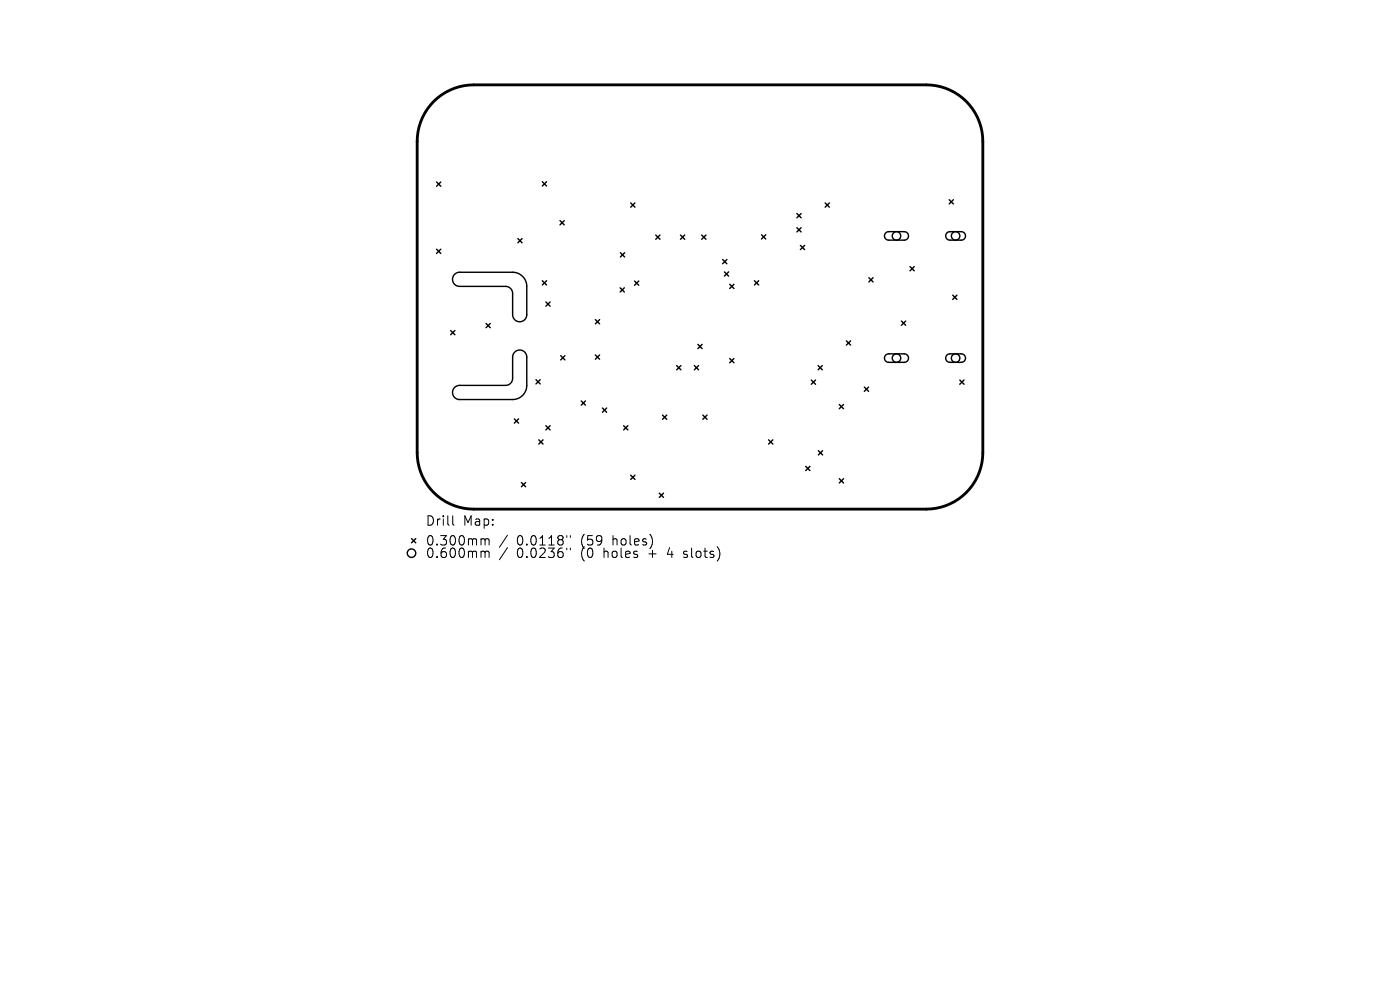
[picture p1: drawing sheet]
<svg xmlns="http://www.w3.org/2000/svg" width="297mm" height="210mm" viewBox="0 0 297 210" stroke-linecap="round" stroke-linejoin="round" font-family="sans-serif">
<defs><g id="words">
<g font-size="2.8">
<text x="90.2" y="111.8">Drill</text>
<text x="98.2" y="111.8">Map:</text>
<text x="90.2" y="116">0.300mm</text>
<text x="90.2" y="118.6">0.600mm</text>
<text x="109.6" y="116">0.0118&quot;</text>
<text x="109.6" y="118.6">0.0236&quot;</text>
<text x="123.4" y="116">(59</text>
<text x="123.4" y="118.6">(0</text>
<text x="128.3" y="118.6">holes</text>
<text x="130.2" y="116">holes)</text>
<text x="138.1" y="118.6">+</text>
<text x="142.3" y="118.6">4</text>
<text x="145.9" y="118.6">slots)</text>
</g>
</g></defs>
<g fill="none" stroke="#000" stroke-width=".3">
<path d="M92.6 38.6l.9 .9M93.5 38.6l-.9 .9M115.1 38.6l.9 .9M116 38.6l-.9 .9M92.6 52.9l.9 .9M93.5 52.9l-.9 .9M96.4 58.2l.5-.3 .6-.1h11.3a3 3 0 0 1 3 3v6a1.5 1.5 0 0 1-1.5 1.5 1.5 1.5 0 0 1-1.5-1.5v-4.5a1.5 1.5 0 0 0-1.5-1.5h-9.8a1.5 1.5 0 0 1-1.4-1 1.5 1.5 0 0 1 .3-1.6zM109.9 50.6l.9 .9M110.8 50.6l-.9 .9M115.1 59.6l.9 .9M116 59.6l-.9 .9M118.8 46.8l.9 .9"/>
<path d="M119.7 46.8l-.9 .9M131.6 53.6l.9 .9M132.5 53.6l-.9 .9M133.8 43.1l.9 .9M134.6 59.6l.9 .9M134.7 43.1l-.9 .9M135.5 59.6l-.9 .9M139.1 49.9l.9 .9M140 49.9l-.9 .9M144.4 49.9l.9 .9M145.3 49.9l-.9 .9M148.9 49.9l.9 .9"/>
<path d="M149.8 49.9l-.9 .9M153.3 55.1l.9 .9M153.7 57.7l.9 .9M154.2 55.1l-.9 .9M154.6 57.7l-.9 .9M160.1 59.6l.9 .9M161 59.6l-.9 .9M161.6 49.8l.9 .9M162.5 49.8l-.9 .9M169.1 45.3l.9 .9M169.1 48.3l.9 .9M169.8 52.1l.9 .9"/>
<path d="M170 45.3l-.9 .9M170 48.3l-.9 .9M170.7 52.1l-.9 .9M175.1 43.1l.9 .9M176 43.1l-.9 .9M184.3 58.9l.9 .9M185.2 58.9l-.9 .9M187.9 49.4l.6-.3h3.3a.9 .9 0 0 1 .9 .9 .9 .9 0 0 1-.9 .9h-3.3a.9 .9 0 0 1-.8-.5 .9 .9 0 0 1 .2-1zM193.1 56.6l.9 .9M194 56.6l-.9 .9M200.9 49.4l.5-.3h2.5a.9 .9 0 0 1 .9 .9 .9 .9 0 0 1-.9 .9h-2.4a.9 .9 0 0 1-.8-.5 .9 .9 0 0 1 .2-1zM201.4 42.4l.9 .9"/>
<path d="M202.3 42.4l-.9 .9M95.6 70.1l.9 .9M96.5 70.1l-.9 .9M103.1 68.6l.9 .9M104 68.6l-.9 .9M115.8 64.1l.9 .9M116.7 64.1l-.9 .9M118.9 75.4l.9 .9M119.8 75.4l-.9 .9M126.3 67.8l.9 .9M126.3 75.3l.9 .9M127.2 67.8l-.9 .9"/>
<path d="M127.2 75.3l-.9 .9M131.6 61.1l.9 .9M132.5 61.1l-.9 .9M143.6 77.6l.9 .9M144.5 77.6l-.9 .9M147.3 77.6l.9 .9M148.1 73.1l.9 .9M148.2 77.6l-.9 .9M149 73.1l-.9 .9M154.8 60.3l.9 .9M154.8 76.1l.9 .9M155.7 60.3l-.9 .9"/>
<path d="M155.7 76.1l-.9 .9M173.6 77.6l.9 .9M174.5 77.6l-.9 .9M179.6 72.3l.9 .9M180.5 72.3l-.9 .9M187.9 75.3l.6-.2h3.3a.9 .9 0 0 1 .9 .9 .9 .9 0 0 1-.9 .9h-3.3a.9 .9 0 0 1-.8-.6 .9 .9 0 0 1 .2-1zM191.2 68.1l.9 .9M192.1 68.1l-.9 .9M200.9 75.3l.5-.2h2.5a.9 .9 0 0 1 .9 .9 .9 .9 0 0 1-.9 .9h-2.4a.9 .9 0 0 1-.8-.6 .9 .9 0 0 1 .2-1zM202.1 62.6l.9 .9M203 62.6l-.9 .9M96.4 82.2l.5-.3 .6-.1h9.8a1.5 1.5 0 0 0 1.5-1.5v-4.5a1.5 1.5 0 0 1 1.5-1.5 1.5 1.5 0 0 1 1.5 1.5v6a3 3 0 0 1-3 3h-11.3a1.5 1.5 0 0 1-1.4-1 1.5 1.5 0 0 1 .3-1.6z"/>
<path d="M109.1 88.9l.9 .9M110 88.9l-.9 .9M113.7 80.5l.9 .9M114.3 93.3l.9 .9M114.6 80.5l-.9 .9M115.2 93.3l-.9 .9M115.8 90.3l.9 .9M116.7 90.3l-.9 .9M123.3 85.1l.9 .9M124.2 85.1l-.9 .9M127.8 86.6l.9 .9M128.7 86.6l-.9 .9"/>
<path d="M132.3 90.3l.9 .9M133.2 90.3l-.9 .9M140.6 88.1l.9 .9M141.5 88.1l-.9 .9M149.1 88.1l.9 .9M150 88.1l-.9 .9M163.1 93.3l.9 .9M164 93.3l-.9 .9M170.9 98.9l.9 .9M171.8 98.9l-.9 .9M172.1 80.6l.9 .9M173 80.6l-.9 .9"/>
<path d="M173.6 95.6l.9 .9M174.5 95.6l-.9 .9M178.1 85.8l.9 .9M179 85.8l-.9 .9M183.4 82.1l.9 .9M184.3 82.1l-.9 .9M203.6 80.6l.9 .9M204.5 80.6l-.9 .9M87.3 114.3l.9 .9M88.2 114.3l-.9 .9M110.6 102.4l.9 .9M111.5 102.4l-.9 .9"/>
<path d="M133.8 100.8l.9 .9M134.7 100.8l-.9 .9M139.9 104.6l.9 .9M140.8 104.6l-.9 .9M178.1 101.6l.9 .9M179 101.6l-.9 .9"/>
<circle cx="190.2" cy="50" r=".9"/>
<circle cx="202.7" cy="50" r=".9"/>
<circle cx="190.2" cy="76" r=".9"/>
<circle cx="202.7" cy="76" r=".9"/>
<circle cx="87.3" cy="117.3" r=".9"/>
</g>
<path d="M92 21.5a12 12 0 0 1 8.5-3.5h96a12 12 0 0 1 12 12v66a12 12 0 0 1-12 12h-96a12 12 0 0 1-12-12v-66a12 12 0 0 1 3.5-8.5z" fill="none" stroke="#000" stroke-width=".6"/>
<g fill="none" stroke="#000" stroke-width=".21">
<path d="M96 109.4v1.7l.3 .3M102.3 114.3h.3l.3 .3M102.3 116.9l.5 .1 .1 .2M102.9 114.6l.3-.3 .5 .1 .1 1.2M102.9 114.6v1M102.9 117.2v1.1M102.9 117.2l.3-.3 .5 .1 .1 1.3M107.7 113.5l-1.7 2.6M107.7 116.2l-1.7 2.5M120.2 113.6v.4M120.2 116.3v.3M121 113.6v.4"/>
<path d="M121 116.3v.3M145 118.2l.2 .1M145.1 117v.5"/>
</g>
<use href="#words"/>
</svg>
